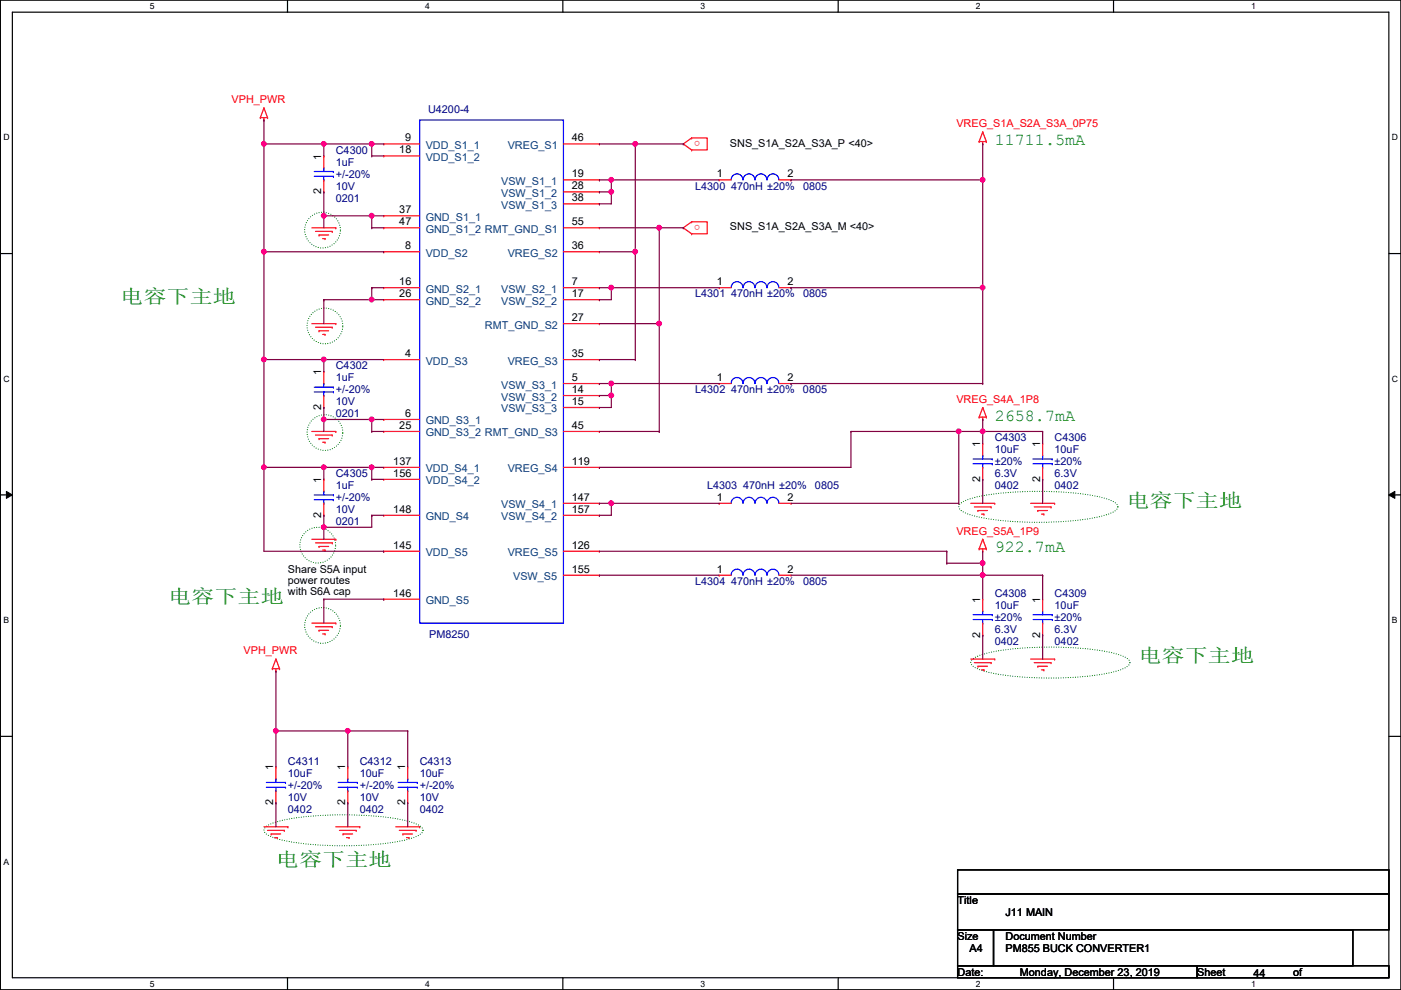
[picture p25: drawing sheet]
<svg xmlns="http://www.w3.org/2000/svg" width="297mm" height="210mm" viewBox="0 0 297 210" stroke-linecap="round" stroke-linejoin="round" font-family="sans-serif">
<defs><g id="words">
<g font-size="4.1" fill="#008000">
<text x="25.5" y="64.3">电电下下下</text>
<text x="238.8" y="107.4">电电下下下</text>
<text x="35.6" y="127.8">电电下下下</text>
<text x="241.4" y="140.5">电电下下下</text>
<text x="58.5" y="183.6">电电下下下</text>
</g>
<g font-size="3.6" fill="#008000">
<text x="210.9" y="30.8">11711.5mA</text>
<text x="210.9" y="89.2">2658.7mA</text>
<text x="210.9" y="117.1">922.7mA</text>
</g>
<g font-size="2.3" fill="#f00">
<text x="49.1" y="21.9">VPH_PWR</text>
<text x="148.4" y="29.9" transform="rotate(180 148.4 29.9)">o</text>
<text x="202.8" y="27">VREG_S1A_S2A_S3A_0P75</text>
<text x="148.4" y="47.7" transform="rotate(180 148.4 47.7)">o</text>
<text x="202.8" y="85.4">VREG_S4A_1P8</text>
<text x="202.8" y="113.4">VREG_S5A_1P9</text>
<text x="51.6" y="138.8">VPH_PWR</text>
</g>
<g font-size="2.3" fill="#000080">
<text x="90.8" y="24">U4200-4</text>
<text x="71.2" y="32.6">C4300</text>
<text x="71.2" y="35.1">1uF</text>
<text x="71.2" y="40.2">10V</text>
<text x="71.2" y="37.7">+/-20%</text>
<text x="147.4" y="40.2">L4300 470nH ±20%</text>
<text x="170.3" y="40.2">0805</text>
<text x="71.2" y="42.8">0201</text>
<text x="147.4" y="63.1">L4301 470nH ±20%</text>
<text x="170.3" y="63.1">0805</text>
<text x="71.2" y="78.3">C4302</text>
<text x="71.2" y="80.9">1uF</text>
<text x="71.2" y="83.4">+/-20%</text>
<text x="147.4" y="83.4">L4302 470nH ±20%</text>
<text x="170.3" y="83.4">0805</text>
<text x="71.2" y="88.5">0201</text>
<text x="71.2" y="85.9">10V</text>
<text x="210.9" y="93.6">C4303</text>
<text x="223.6" y="93.6">C4306</text>
<text x="71.2" y="101.2">C4305</text>
<text x="210.9" y="96.1">10uF</text>
<text x="210.9" y="101.2">6.3V</text>
<text x="210.9" y="98.6">±20%</text>
<text x="223.6" y="96.1">10uF</text>
<text x="223.6" y="101.2">6.3V</text>
<text x="223.6" y="98.6">±20%</text>
<text x="71.2" y="103.7">1uF</text>
<text x="71.2" y="106.3">+/-20%</text>
<text x="149.9" y="103.7">L4303 470nH ±20%</text>
<text x="172.8" y="103.7">0805</text>
<text x="210.9" y="103.7">0402</text>
<text x="223.6" y="103.7">0402</text>
<text x="71.2" y="111.3">0201</text>
<text x="71.2" y="108.8">10V</text>
<text x="147.4" y="124">L4304 470nH ±20%</text>
<text x="170.3" y="124">0805</text>
<text x="210.9" y="126.6">C4308</text>
<text x="210.9" y="129.1">10uF</text>
<text x="210.9" y="131.7">±20%</text>
<text x="223.6" y="126.6">C4309</text>
<text x="223.6" y="129.1">10uF</text>
<text x="223.6" y="131.7">±20%</text>
<text x="91" y="135.2">PM8250</text>
<text x="210.9" y="136.7">0402</text>
<text x="210.9" y="134.2">6.3V</text>
<text x="223.6" y="136.7">0402</text>
<text x="223.6" y="134.2">6.3V</text>
<text x="61" y="162.1">C4311</text>
<text x="61" y="164.7">10uF</text>
<text x="61" y="167.2">+/-20%</text>
<text x="76.3" y="162.1">C4312</text>
<text x="76.3" y="164.7">10uF</text>
<text x="76.3" y="167.2">+/-20%</text>
<text x="89" y="162.1">C4313</text>
<text x="89" y="164.7">10uF</text>
<text x="89" y="167.2">+/-20%</text>
<text x="61" y="172.3">0402</text>
<text x="61" y="169.8">10V</text>
<text x="76.3" y="172.3">0402</text>
<text x="76.3" y="169.8">10V</text>
<text x="89" y="172.3">0402</text>
<text x="89" y="169.8">10V</text>
</g>
<g font-size="2.3">
<text x="85.9" y="30">9</text>
<text x="121.2" y="30">46</text>
<text x="68.1" y="33.8" transform="rotate(-90 68.1 33.8)">1</text>
<text x="84.7" y="32.5">18</text>
<text x="154.8" y="31.1">SNS_S1A_S2A_S3A_P &lt;40&gt;</text>
<text x="68.1" y="41.2" transform="rotate(-90 68.1 41.2)">2</text>
<text x="121.2" y="37.6">19</text>
<text x="121.2" y="40.1">28</text>
<text x="152" y="37.6">1</text>
<text x="167" y="37.6">2</text>
<text x="84.7" y="45.2">37</text>
<text x="84.7" y="47.8">47</text>
<text x="121.2" y="42.7">38</text>
<text x="121.2" y="47.8">55</text>
<text x="85.9" y="52.8">8</text>
<text x="121.2" y="52.8">36</text>
<text x="154.8" y="48.9">SNS_S1A_S2A_S3A_M &lt;40&gt;</text>
<text x="84.7" y="60.5">16</text>
<text x="84.7" y="63">26</text>
<text x="121.2" y="63">17</text>
<text x="121.2" y="60.5">7</text>
<text x="152" y="60.5">1</text>
<text x="167" y="60.5">2</text>
<text x="121.2" y="68.1">27</text>
<text x="85.9" y="75.7">4</text>
<text x="121.2" y="75.7">35</text>
<text x="68.1" y="79.5" transform="rotate(-90 68.1 79.5)">1</text>
<text x="121.2" y="83.3">14</text>
<text x="121.2" y="80.8">5</text>
<text x="152" y="80.8">1</text>
<text x="167" y="80.8">2</text>
<text x="68.1" y="86.9" transform="rotate(-90 68.1 86.9)">2</text>
<text x="85.9" y="88.4">6</text>
<text x="121.2" y="85.9">15</text>
<text x="84.7" y="90.9">25</text>
<text x="121.2" y="90.9">45</text>
<text x="207.8" y="94.8" transform="rotate(-90 207.8 94.8)">1</text>
<text x="220.5" y="94.8" transform="rotate(-90 220.5 94.8)">1</text>
<text x="83.4" y="98.6">137</text>
<text x="83.4" y="101.1">156</text>
<text x="121.2" y="98.6">119</text>
<text x="68.1" y="102.4" transform="rotate(-90 68.1 102.4)">1</text>
<text x="121.2" y="106.2">147</text>
<text x="152" y="106.2">1</text>
<text x="167" y="106.2">2</text>
<text x="207.8" y="102.1" transform="rotate(-90 207.8 102.1)">2</text>
<text x="220.5" y="102.1" transform="rotate(-90 220.5 102.1)">2</text>
<text x="68.1" y="109.8" transform="rotate(-90 68.1 109.8)">2</text>
<text x="83.4" y="108.7">148</text>
<text x="121.2" y="108.7">157</text>
<text x="83.4" y="116.3">145</text>
<text x="121.2" y="116.3">126</text>
<text x="61" y="121.5">Share S5A input</text>
<text x="61" y="123.9">power routes</text>
<text x="121.2" y="121.4">155</text>
<text x="152" y="121.4">1</text>
<text x="167" y="121.4">2</text>
<text x="61" y="126.2">with S6A cap</text>
<text x="83.4" y="126.5">146</text>
<text x="207.8" y="127.8" transform="rotate(-90 207.8 127.8)">1</text>
<text x="220.5" y="127.8" transform="rotate(-90 220.5 127.8)">1</text>
<text x="207.8" y="135.2" transform="rotate(-90 207.8 135.2)">2</text>
<text x="220.5" y="135.2" transform="rotate(-90 220.5 135.2)">2</text>
<text x="57.9" y="163.4" transform="rotate(-90 57.9 163.4)">1</text>
<text x="73.2" y="163.4" transform="rotate(-90 73.2 163.4)">1</text>
<text x="85.9" y="163.4" transform="rotate(-90 85.9 163.4)">1</text>
<text x="57.9" y="170.7" transform="rotate(-90 57.9 170.7)">2</text>
<text x="73.2" y="170.7" transform="rotate(-90 73.2 170.7)">2</text>
<text x="85.9" y="170.7" transform="rotate(-90 85.9 170.7)">2</text>
<text x="203" y="191.6">Title</text>
<text x="213.2" y="194.1">J11 MAIN</text>
<text x="203" y="199.2">Size</text>
<text x="205.6" y="201.8">A4</text>
<text x="213.2" y="199.2">Document Number</text>
<text x="213.2" y="201.8">PM855 BUCK CONVERTER1</text>
<text x="203" y="206.8">Date:</text>
<text x="216.2" y="206.8">Monday, December 23, 2019</text>
<text x="253.8" y="206.8">Sheet</text>
<text x="265.8" y="207.1">44</text>
<text x="274.1" y="206.8">of</text>
</g>
<g font-size="2.3" fill="#004080">
<text x="90.3" y="31.6">VDD_S1_1</text>
<text x="90.3" y="34.1">VDD_S1_2</text>
<text x="107.6" y="31.6">VREG_S1</text>
<text x="106.3" y="39.2">VSW_S1_1</text>
<text x="106.3" y="41.7">VSW_S1_2</text>
<text x="90.3" y="46.8">GND_S1_1</text>
<text x="106.3" y="44.3">VSW_S1_3</text>
<text x="90.3" y="49.4">GND_S1_2 RMT_GND_S1</text>
<text x="90.3" y="54.4">VDD_S2</text>
<text x="107.6" y="54.4">VREG_S2</text>
<text x="90.3" y="62.1">GND_S2_1</text>
<text x="90.3" y="64.6">GND_S2_2</text>
<text x="106.3" y="64.6">VSW_S2_2</text>
<text x="106.3" y="62.1">VSW_S2_1</text>
<text x="102.8" y="69.7">RMT_GND_S2</text>
<text x="90.3" y="77.3">VDD_S3</text>
<text x="107.6" y="77.3">VREG_S3</text>
<text x="106.3" y="82.4">VSW_S3_1</text>
<text x="90.3" y="90">GND_S3_1</text>
<text x="106.3" y="84.9">VSW_S3_2</text>
<text x="106.3" y="87.5">VSW_S3_3</text>
<text x="90.3" y="92.5">GND_S3_2 RMT_GND_S3</text>
<text x="90.3" y="100.2">VDD_S4_1</text>
<text x="107.6" y="100.2">VREG_S4</text>
<text x="90.3" y="102.7">VDD_S4_2</text>
<text x="106.3" y="107.8">VSW_S4_1</text>
<text x="90.3" y="110.3">GND_S4</text>
<text x="106.3" y="110.3">VSW_S4_2</text>
<text x="90.3" y="117.9">VDD_S5</text>
<text x="107.6" y="117.9">VREG_S5</text>
<text x="108.8" y="123">VSW_S5</text>
<text x="90.2" y="128.1">GND_S5</text>
</g>
<g font-size="1.8">
<text x="31.8" y="1.9">5</text>
<text x="90.1" y="1.9">4</text>
<text x="148.5" y="1.9">3</text>
<text x="206.9" y="1.9">2</text>
<text x="265.3" y="1.9">1</text>
<text x=".7" y="29.8">D</text>
<text x="295.1" y="29.8">D</text>
<text x=".7" y="80.9">C</text>
<text x="295.1" y="80.9">C</text>
<text x=".7" y="132.1">B</text>
<text x="295.1" y="132.1">B</text>
<text x=".7" y="183.3">A</text>
<text x="31.8" y="209.2">5</text>
<text x="90.1" y="209.2">4</text>
<text x="148.5" y="209.2">3</text>
<text x="206.9" y="209.2">2</text>
<text x="265.3" y="209.2">1</text>
</g>
</g></defs>
<path d="M.1 0h296.9v209.8h-296.9zM2.6 2.6h291.9v204.7h-291.9z" fill="none" stroke="#000" stroke-width=".25"/>
<g fill="#fff">
<path d="M31.8 .3h1v2h-1z"/>
<path d="M31.8 207.6h1v1.9h-1z"/>
</g>
<path d="M61 0v2.6M61 207.3v2.5" fill="none" stroke="#000" stroke-width=".25"/>
<g fill="#fff">
<path d="M90.1 .3h1v2h-1z"/>
<path d="M90.1 207.6h1v1.9h-1z"/>
</g>
<path d="M119.3 0v2.6M119.3 207.3v2.5" fill="none" stroke="#000" stroke-width=".25"/>
<g fill="#fff">
<path d="M148.5 .3h1v2h-1z"/>
<path d="M148.5 207.6h1v1.9h-1z"/>
</g>
<path d="M177.7 0v2.6M177.7 207.3v2.5" fill="none" stroke="#000" stroke-width=".25"/>
<g fill="#fff">
<path d="M206.9 .3h1v2h-1z"/>
<path d="M206.9 207.6h1v1.9h-1z"/>
</g>
<path d="M236.1 0v2.6M236.1 207.3v2.5" fill="none" stroke="#000" stroke-width=".25"/>
<g fill="#fff">
<path d="M265.3 .3h.9v2h-.9z"/>
<path d="M265.3 207.6h.9v1.9h-.9z"/>
<path d="M.7 28.2h1.3v1.9h-1.3z"/>
<path d="M295.1 28.2h1.3v1.9h-1.3z"/>
<path d="M.7 79.3h1.3v2h-1.3z"/>
<path d="M295.1 79.3h1.3v2h-1.3z"/>
</g>
<path d="M.1 53.8h2.5M294.5 53.8h2.5" fill="none" stroke="#000" stroke-width=".25"/>
<g fill="#fff">
<path d="M.7 130.5h1.2v2h-1.2z"/>
<path d="M295.1 130.5h1.2v2h-1.2z"/>
</g>
<path d="M.1 104.9h2.5M294.5 104.9h2.5" fill="none" stroke="#000" stroke-width=".25"/>
<path d="M1.4 104.2l1.2 .7-1.2 .8zM294.5 104.9l1.2-.7v1.5z" fill="#000"/>
<path d="M1.4 104.2l1.2 .7-1.2 .8zM294.5 104.9l1.2-.7v1.5z" fill="none" stroke="#000" stroke-width=".21"/>
<path d="M.7 181.7h1.2v2h-1.2z" fill="#fff"/>
<path d="M.1 156.1h2.5M294.5 156.1h2.5M203 184.4h91.5v5.1h-91.5zM203 189.5h91.5v7.6h-91.5zM203 197.1h7.6v7.7h-7.6zM210.6 197.1h76.2v7.7h-76.2zM203 204.8h50.8v2.5h-50.8zM253.8 204.8h40.7v2.5h-40.7z" fill="none" stroke="#000" stroke-width=".25"/>
<g fill="none" stroke="#008000" stroke-width=".25" stroke-dasharray="0 .5">
<path d="M203.7 106.7a20.7 20.7 0 0 1 9-2.2 69.3 69.3 0 0 1 21.7 1.2 4.6 4.6 0 0 1 2.5 1.4 1.13 1.13 0 0 1-.9 1.5 29.9 29.9 0 0 1-10.2 2 64.4 64.4 0 0 1-19.9-1.4 4.6 4.6 0 0 1-2.5-1.4l-.1-.4zM206.3 139.7a20.7 20.7 0 0 1 9-2.2 69.3 69.3 0 0 1 21.6 1.2 4.6 4.6 0 0 1 2.5 1.4 1.13 1.13 0 0 1-.8 1.5 29.9 29.9 0 0 1-10.2 2 64.4 64.4 0 0 1-20-1.4 4.6 4.6 0 0 1-2.5-1.4l-.1-.3zM56.4 175.3a20.7 20.7 0 0 1 9-2.2 69.3 69.3 0 0 1 21.7 1.2 4.6 4.6 0 0 1 2.5 1.3 1.13 1.13 0 0 1-.9 1.5 29.9 29.9 0 0 1-10.2 2 64.4 64.4 0 0 1-19.9-1.3 4.6 4.6 0 0 1-2.5-1.4l-.1-.4z"/>
<circle cx="68.4" cy="48.8" r="3.8"/>
<circle cx="68.9" cy="69.1" r="3.8"/>
<circle cx="68.9" cy="91.7" r="3.8"/>
<circle cx="67.4" cy="115.6" r="3.8"/>
<circle cx="68.4" cy="132.6" r="3.8"/>
</g>
<g fill="none" stroke="#f00" stroke-width=".25">
<path d="M55.2 24.9h.1M55.2 24.9h1.5M56 25.4h.1M56 22.9h.1M56 24.9v.5M56 22.9l.7 2M56 22.9l-.8 2M56.7 24.9h.1M68.7 33.1h.1M68.7 33.1v2.5M68.7 38.1v2.6M81.4 30.5h.1"/>
<path d="M81.4 33.1h.1M81.4 30.5h7.6M81.4 33.1h7.6M119.5 30.5h7.6M119.5 38.1h7.6M127.1 30.5h.1M127.1 38.1h.1M146.6 31.8h.1M146.6 29.3h.1M146.6 29.3h3.3v2.5h-3.3M146.6 29.3l-1.7 1.2 1.7 1.3M152.5 38.1h.1"/>
<path d="M152.5 38.1h2.5M165.2 38.1h2.5M167.7 38.1h.1M207.6 30h.1M207.6 30h1.5M208.4 30.5h.1M208.4 28h.1M208.4 30v.5M208.4 28l.7 2M208.4 28l-.8 2M209.1 30h.1M66.1 48.3h5.1"/>
<path d="M66.9 49.1h3.5M67.6 49.8h.1M67.6 49.8h2.1M68.4 50.6h.5M68.7 40.7h.1M68.9 50.6h.1M70.4 49.1h.1M71.2 48.3h.1M81.4 45.8h.1M81.4 48.3h.1M81.4 53.4h.1M81.4 48.3h7.6"/>
<path d="M81.4 45.8h7.6M81.4 53.4h7.6M119.5 48.3h7.6M119.5 53.4h7.6M119.5 40.7h7.6M119.5 43.2h7.6M127.1 40.7h.1M127.1 43.2h.1M127.1 48.3h.1M127.1 53.4h.1M146.6 49.6h.1M146.6 47h.1"/>
<path d="M146.6 47h3.3v2.6h-3.3M146.6 47l-1.7 1.3 1.7 1.3M66.1 68.6h5.1M66.9 69.4h3.5M67.6 70.1h.1M67.6 70.1h2.1M68.4 70.9h.5M68.7 78.8h.1M68.7 78.8v2.5M68.9 70.9h.1M70.4 69.4h.1M71.2 68.6h.1"/>
<path d="M81.4 76.2h.1M81.4 76.2h7.6M81.4 61h.1M81.4 63.5h.1M81.4 61h7.6M81.4 63.5h7.6M119.5 61h7.6M119.5 68.6h7.6M119.5 63.5h7.6M119.5 76.2h7.6M127.1 61h.1M127.1 63.5h.1"/>
<path d="M127.1 68.6h.1M127.1 76.2h.1M152.5 61h.1M152.5 61h2.5M165.2 61h2.5M167.7 61h.1M66.1 91.5h5.1M66.9 92.2h3.5M67.6 93h.1M67.6 93h2.1M68.4 93.8h.5M68.7 86.4h.1"/>
<path d="M68.7 83.9v2.5M68.9 93.8h.1M70.4 92.2h.1M71.2 91.5h.1M81.4 88.9h.1M81.4 91.5h.1M81.4 99.1h.1M81.4 91.5h7.6M81.4 88.9h7.6M81.4 99.1h7.6M119.5 81.3h7.6M119.5 91.5h7.6"/>
<path d="M119.5 99.1h7.6M119.5 83.9h7.6M119.5 86.4h7.6M127.1 81.3h.1M127.1 83.9h.1M127.1 86.4h.1M127.1 91.5h.1M127.1 99.1h.1M152.5 81.3h.1M152.5 81.3h2.5M165.2 81.3h2.5M167.7 81.3h.1"/>
<path d="M207.6 88.4h.1M207.6 88.4h1.5M208.4 94h.1M208.4 94v2.6M208.4 99.1v2.5M208.4 88.9h.1M208.4 86.4h.1M208.4 88.4v.5M208.4 86.4l.7 2M208.4 86.4l-.8 2M209.1 88.4h.1M221.1 94h.1"/>
<path d="M221.1 94v2.6M221.1 99.1v2.5M66.1 114.3h5.1M66.9 115.1h3.5M67.6 115.9h.1M67.6 115.9h2.1M68.4 116.6h.5M68.7 101.6h.1M68.7 109.3h.1M68.7 101.6v2.6M68.7 106.7v2.6M68.9 116.6h.1"/>
<path d="M70.4 115.1h.1M71.2 114.3h.1M81.4 101.6h.1M81.4 109.3h.1M81.4 116.9h.1M81.4 101.6h7.6M81.4 109.3h7.6M81.4 116.9h7.6M119.5 106.7h7.6M119.5 109.3h7.6M119.5 116.9h7.6M127.1 106.7h.1"/>
<path d="M127.1 109.3h.1M127.1 116.9h.1M152.5 106.7h.1M152.5 106.7h2.5M165.2 106.7h2.5M167.7 106.7h.1M205.8 106.7h5.1M206.6 107.5h3.5M207.3 108.2h.1M207.3 108.2h2.1M207.6 116.4h.1M207.6 116.4h1.5"/>
<path d="M208.1 109h.5M208.4 101.6h.1M208.4 116.9h.1M208.4 114.3h.1M208.4 116.4v.5M208.4 114.3l.7 2.1M208.4 114.3l-.8 2.1M208.6 109h.1M209.1 116.4h.1M210.1 107.5h.1M210.9 106.7h.1M218.5 106.7h5.1"/>
<path d="M219.3 107.5h3.5M220 108.2h.1M220 108.2h2.1M220.8 109h.5M221.1 101.6h.1M221.3 109h.1M222.8 107.5h.1M223.6 106.7h.1M58.5 139.7h.1M58.5 139.7l.8 2.1M58.5 139.7l-.8 2.1M66.1 132.1h5.1"/>
<path d="M66.9 132.9h3.5M67.6 133.6h.1M67.6 133.6h2.1M68.4 134.4h.5M68.9 134.4h.1M70.4 132.9h.1M71.2 132.1h.1M81.4 127h.1M81.4 127h7.6M119.5 122h7.6M127.1 122h.1M152.5 122h.1"/>
<path d="M152.5 122h2.5M165.2 122h2.5M167.7 122h.1M205.8 139.7h5.1M208.4 127h.1M208.4 134.7h.1M208.4 127v2.6M208.4 132.1v2.6M210.9 139.7h.1M218.5 139.7h5.1M221.1 127h.1M221.1 134.7h.1"/>
<path d="M221.1 127v2.6M221.1 132.1v2.6M223.6 139.7h.1M57.7 141.8h.1M57.7 141.8h1.6M58.5 142.3h.1M58.5 141.8v.5M59.3 141.8h.1M206.6 140.5h3.5M207.3 141.3h.1M207.3 141.3h2.1M208.1 142h.5"/>
<path d="M208.6 142h.1M210.1 140.5h.1M219.3 140.5h3.5M220 141.3h.1M220 141.3h2.1M220.8 142h.5M221.3 142h.1M222.8 140.5h.1M56 175.3h5M56.7 176.1h3.6M57.5 176.8h.1M57.5 176.8h2"/>
<path d="M58.2 177.6h.6M58.5 162.6h.1M58.5 170.2h.1M58.5 162.6v2.5M58.5 167.7v2.5M58.8 177.6h.1M60.3 176.1h.1M61 175.3h.1M71.2 175.3h5.1M72 176.1h3.5M72.7 176.8h.1M72.7 176.8h2.1"/>
<path d="M73.5 177.6h.5M73.7 162.6h.1M73.7 170.2h.1M73.7 162.6v2.5M73.7 167.7v2.5M74 177.6h.1M75.5 176.1h.1M76.3 175.3h.1M83.9 175.3h5.1M84.7 176.1h3.5M85.4 176.8h.1M85.4 176.8h2.1"/>
<path d="M86.2 177.6h.5M86.4 162.6h.1M86.4 170.2h.1M86.4 162.6v2.5M86.4 167.7v2.5M86.7 177.6h.1M88.2 176.1h.1M89 175.3h.1"/>
</g>
<g fill="none" stroke="#00f" stroke-width=".25">
<path d="M66.6 36.4h4.1M66.6 37.4h4.1M68.7 35.6h.1M68.7 38.1h.1M68.7 35.6v.8M68.7 37.4v.7M70.7 36.4h.1M70.7 37.4h.1M89 25.4h30.5v106.7h-30.5zM155 38.1a1.25 1.25 0 0 1 1.3-1.2 1.25 1.25 0 0 1 1.2 1.2M157.6 38.1a1.25 1.25 0 0 1 1.2-1.2 1.25 1.25 0 0 1 1.3 1.2 1.27 1.27 0 0 1 1.2-1.2 1.27 1.27 0 0 1 1.3 1.2 1.27 1.27 0 0 1 1.3-1.2 1.27 1.27 0 0 1 1.2 1.2M155 61a1.25 1.25 0 0 1 1.3-1.3 1.25 1.25 0 0 1 1.2 1.3"/>
<path d="M157.6 61a1.25 1.25 0 0 1 1.2-1.3 1.25 1.25 0 0 1 1.3 1.3 1.27 1.27 0 0 1 1.2-1.3 1.27 1.27 0 0 1 1.3 1.3 1.27 1.27 0 0 1 1.3-1.3 1.27 1.27 0 0 1 1.2 1.3M66.6 82.1h4.1M66.6 83.1h4.1M68.7 81.3h.1M68.7 83.9h.1M68.7 81.3v.8M68.7 83.1v.8M70.7 82.1h.1M70.7 83.1h.1M155 81.3a1.25 1.25 0 0 1 1.3-1.3 1.25 1.25 0 0 1 1.2 1.3 1.27 1.27 0 0 1 1.3-1.3 1.27 1.27 0 0 1 1.3 1.3 1.27 1.27 0 0 1 1.2-1.3 1.27 1.27 0 0 1 1.3 1.3 1.27 1.27 0 0 1 1.3-1.3 1.27 1.27 0 0 1 1.2 1.3M206.3 97.3h4.1M206.3 98.3h4.1"/>
<path d="M208.4 96.6h.1M208.4 99.1h.1M208.4 96.6v.7M208.4 98.3v.8M210.4 97.3h.1M210.4 98.3h.1M219 97.3h4.1M219 98.3h4.1M221.1 96.6h.1M221.1 99.1h.1M221.1 96.6v.7M221.1 98.3v.8"/>
<path d="M223.1 97.3h.1M223.1 98.3h.1M66.6 104.9h4.1M66.6 106h4.1M68.7 104.2h.1M68.7 106.7h.1M68.7 104.2v.7M68.7 106v.7M70.7 104.9h.1M70.7 106h.1M155 106.7a1.25 1.25 0 0 1 1.3-1.3 1.25 1.25 0 0 1 1.2 1.3 1.27 1.27 0 0 1 1.3-1.3 1.27 1.27 0 0 1 1.3 1.3 1.27 1.27 0 0 1 1.2-1.3 1.27 1.27 0 0 1 1.3 1.3 1.27 1.27 0 0 1 1.3-1.3 1.27 1.27 0 0 1 1.2 1.3M155 122a1.25 1.25 0 0 1 1.3-1.3 1.25 1.25 0 0 1 1.2 1.3"/>
<path d="M157.6 122a1.25 1.25 0 0 1 1.2-1.3 1.25 1.25 0 0 1 1.3 1.3 1.27 1.27 0 0 1 1.2-1.3 1.27 1.27 0 0 1 1.3 1.3 1.27 1.27 0 0 1 1.3-1.3 1.27 1.27 0 0 1 1.2 1.3M206.3 130.3h4.1M206.3 131.4h4.1M208.4 129.6h.1M208.4 132.1h.1M208.4 129.6v.7M208.4 131.4v.7M210.4 130.3h.1M210.4 131.4h.1M219 130.3h4.1M219 131.4h4.1M221.1 129.6h.1"/>
<path d="M221.1 132.1h.1M221.1 129.6v.7M221.1 131.4v.7M223.1 130.3h.1M223.1 131.4h.1M56.5 165.9h4M56.5 166.9h4M58.5 165.1h.1M58.5 167.7h.1M58.5 165.1v.8M58.5 166.9v.8M60.5 165.9h.1"/>
<path d="M60.5 166.9h.1M71.7 165.9h4.1M71.7 166.9h4.1M73.7 165.1h.1M73.7 167.7h.1M73.7 165.1v.8M73.7 166.9v.8M75.8 165.9h.1M75.8 166.9h.1M84.4 165.9h4.1M84.4 166.9h4.1M86.4 165.1h.1"/>
<path d="M86.4 167.7h.1M86.4 165.1v.8M86.4 166.9v.8M88.5 165.9h.1M88.5 166.9h.1"/>
</g>
<path d="M208.4 119.4h.1M208.4 116.9v2.5" fill="none" stroke="#800040" stroke-width=".25"/>
<circle cx="208.3" cy="119.4" r=".49" fill="#f0f"/>
<circle cx="208.3" cy="119.4" r=".49" fill="none" stroke="#f0f" stroke-width=".25"/>
<path d="M167.7 122h40.7M208.4 122h.1" fill="none" stroke="#800040" stroke-width=".25"/>
<circle cx="208.3" cy="121.9" r=".49" fill="#f0f"/>
<circle cx="208.3" cy="121.9" r=".49" fill="none" stroke="#f0f" stroke-width=".25"/>
<g fill="none" stroke="#800040" stroke-width=".25">
<path d="M127.1 99.1h.1M127.1 99.1h53.3M208.4 91.5h.1M208.4 91.5v2.5M208.4 91.5h12.7M127.1 116.9h73.6M167.7 106.7h35.6M200.7 116.9h.1M203.3 106.7h.1M208.4 101.6h.1M208.4 101.6v5.1M221.1 101.6h.1"/>
<path d="M221.1 101.6v5.1M127.1 122h.1M127.1 122h25.4M208.4 134.7h.1M208.4 122h.1M208.4 122h12.7M208.4 122v5M208.4 134.7v5M221.1 134.7h.1M221.1 122h.1M221.1 122v5M221.1 134.7v5"/>
</g>
<circle cx="208.3" cy="91.5" r=".49" fill="#f0f"/>
<circle cx="208.3" cy="91.5" r=".49" fill="none" stroke="#f0f" stroke-width=".25"/>
<path d="M56 25.4h.1M56 25.4v5.1M203.3 91.5h.1M203.3 91.5v15.2M208.4 88.9h.1M208.4 88.9v2.6h-5.1" fill="none" stroke="#800040" stroke-width=".25"/>
<circle cx="55.9" cy="30.5" r=".49" fill="#f0f"/>
<circle cx="55.9" cy="30.5" r=".49" fill="none" stroke="#f0f" stroke-width=".25"/>
<g fill="none" stroke="#800040" stroke-width=".25">
<path d="M56 30.5h.1M56 30.5h25.4M68.7 30.5h.1M68.7 30.5v2.6M78.8 33.1h.1M78.8 30.5h.1M78.8 33.1h2.6M78.8 30.5v2.6M127.1 76.2h.1M127.1 68.6h12.7M127.1 76.2h7.6M139.8 68.6h.1"/>
<path d="M127.1 91.5h12.7M139.8 91.5h.1"/>
</g>
<circle cx="78.8" cy="30.5" r=".49" fill="#f0f"/>
<circle cx="78.8" cy="30.5" r=".49" fill="none" stroke="#f0f" stroke-width=".25"/>
<circle cx="68.6" cy="30.5" r=".49" fill="#f0f"/>
<circle cx="68.6" cy="30.5" r=".49" fill="none" stroke="#f0f" stroke-width=".25"/>
<path d="M68.7 40.7h.1M68.7 45.8h.1M68.7 40.7v7.6M68.7 45.8h12.7M78.8 45.8h.1M78.8 48.3h.1M78.8 45.8v2.5M78.8 48.3h2.6" fill="none" stroke="#800040" stroke-width=".25"/>
<circle cx="78.8" cy="45.7" r=".49" fill="#f0f"/>
<circle cx="78.8" cy="45.7" r=".49" fill="none" stroke="#f0f" stroke-width=".25"/>
<circle cx="68.6" cy="45.7" r=".49" fill="#f0f"/>
<circle cx="68.6" cy="45.7" r=".49" fill="none" stroke="#f0f" stroke-width=".25"/>
<path d="M56 53.4h25.4M81.4 53.4h.1M68.7 63.5h.1M68.7 63.5v5.1M68.7 63.5h10.1" fill="none" stroke="#800040" stroke-width=".25"/>
<circle cx="78.8" cy="63.5" r=".49" fill="#f0f"/>
<circle cx="78.8" cy="63.5" r=".49" fill="none" stroke="#f0f" stroke-width=".25"/>
<path d="M56 76.2h.1M56 76.2h25.4M68.7 76.2h.1M78.8 61h.1M78.8 63.5h.1M78.8 61h2.6M78.8 61v2.5M78.8 63.5h2.6" fill="none" stroke="#800040" stroke-width=".25"/>
<circle cx="68.6" cy="76.2" r=".49" fill="#f0f"/>
<circle cx="68.6" cy="76.2" r=".49" fill="none" stroke="#f0f" stroke-width=".25"/>
<path d="M68.7 76.2h.1M68.7 76.2v2.6M68.7 86.4h.1M68.7 88.9h.1M68.7 86.4v5.1M68.7 88.9h12.7M78.8 88.9h.1M78.8 91.5h.1M78.8 88.9v2.6M78.8 91.5h2.6" fill="none" stroke="#800040" stroke-width=".25"/>
<circle cx="78.8" cy="88.9" r=".49" fill="#f0f"/>
<circle cx="78.8" cy="88.9" r=".49" fill="none" stroke="#f0f" stroke-width=".25"/>
<circle cx="68.6" cy="88.9" r=".49" fill="#f0f"/>
<circle cx="68.6" cy="88.9" r=".49" fill="none" stroke="#f0f" stroke-width=".25"/>
<path d="M56 99.1h.1M56 99.1h22.8M68.7 99.1h.1M68.7 99.1v2.5" fill="none" stroke="#800040" stroke-width=".25"/>
<circle cx="78.8" cy="99.1" r=".49" fill="#f0f"/>
<circle cx="78.8" cy="99.1" r=".49" fill="none" stroke="#f0f" stroke-width=".25"/>
<circle cx="68.6" cy="99.1" r=".49" fill="#f0f"/>
<circle cx="68.6" cy="99.1" r=".49" fill="none" stroke="#f0f" stroke-width=".25"/>
<path d="M68.7 109.3h.1M68.7 111.8h.1M68.7 109.3v5M68.7 111.8h10.1" fill="none" stroke="#800040" stroke-width=".25"/>
<circle cx="68.6" cy="111.8" r=".49" fill="#f0f"/>
<circle cx="68.6" cy="111.8" r=".49" fill="none" stroke="#f0f" stroke-width=".25"/>
<g fill="none" stroke="#800040" stroke-width=".25">
<path d="M56 30.5h.1M56 30.5v45.7M56 53.4h.1M78.8 99.1h.1M78.8 99.1v2.5M78.8 99.1h2.6M56 116.9h25.4M78.8 109.3h.1M78.8 101.6h.1M78.8 109.3h2.6M78.8 109.3v2.5M78.8 101.6h2.6"/>
<path d="M81.4 116.9h.1M68.7 127h.1M68.7 127v5.1M68.7 127h12.7M81.4 127h.1"/>
</g>
<circle cx="55.9" cy="76.2" r=".49" fill="#f0f"/>
<circle cx="55.9" cy="76.2" r=".49" fill="none" stroke="#f0f" stroke-width=".25"/>
<circle cx="55.9" cy="53.4" r=".49" fill="#f0f"/>
<circle cx="55.9" cy="53.4" r=".49" fill="none" stroke="#f0f" stroke-width=".25"/>
<path d="M56 76.2h.1M56 76.2v40.7M56 99.1h.1" fill="none" stroke="#800040" stroke-width=".25"/>
<circle cx="55.9" cy="99.1" r=".49" fill="#f0f"/>
<circle cx="55.9" cy="99.1" r=".49" fill="none" stroke="#f0f" stroke-width=".25"/>
<path d="M167.7 38.1h.1M208.4 30.5h.1M208.4 30.5v7.6h-40.7M58.5 155h.1M58.5 155h15.2M58.5 155v7.6M73.7 170.2h.1M73.7 170.2v5.1M86.4 170.2h.1M86.4 170.2v5.1" fill="none" stroke="#800040" stroke-width=".25"/>
<circle cx="58.5" cy="155" r=".49" fill="#f0f"/>
<circle cx="58.5" cy="155" r=".49" fill="none" stroke="#f0f" stroke-width=".25"/>
<path d="M58.5 142.3h.1M58.5 142.3v12.7M73.7 155h.1M73.7 155v7.6M86.4 155h.1M86.4 155v7.6" fill="none" stroke="#800040" stroke-width=".25"/>
<circle cx="73.7" cy="155" r=".49" fill="#f0f"/>
<circle cx="73.7" cy="155" r=".49" fill="none" stroke="#f0f" stroke-width=".25"/>
<path d="M208.4 38.1v22.9M208.4 61h.1M73.7 155h.1M73.7 155h12.7M58.5 170.2h.1M58.5 170.2v5.1" fill="none" stroke="#800040" stroke-width=".25"/>
<circle cx="208.3" cy="38.1" r=".49" fill="#f0f"/>
<circle cx="208.3" cy="38.1" r=".49" fill="none" stroke="#f0f" stroke-width=".25"/>
<circle cx="208.3" cy="61" r=".49" fill="#f0f"/>
<circle cx="208.3" cy="61" r=".49" fill="none" stroke="#f0f" stroke-width=".25"/>
<g fill="none" stroke="#800040" stroke-width=".25">
<path d="M127.1 38.1h.1M127.1 38.1h2.5M127.1 40.7h.1M127.1 43.2h.1M127.1 40.7h2.5M129.6 40.7h.1M129.6 40.7v2.5h-2.5M127.1 61h.1M127.1 61h25.4M129.6 61h.1M129.6 61v2.5M167.7 61h.1"/>
<path d="M167.7 61h40.7"/>
</g>
<circle cx="129.6" cy="61" r=".49" fill="#f0f"/>
<circle cx="129.6" cy="61" r=".49" fill="none" stroke="#f0f" stroke-width=".25"/>
<path d="M129.6 38.1h.1M129.6 38.1v2.6M127.1 63.5h.1M127.1 63.5h2.5" fill="none" stroke="#800040" stroke-width=".25"/>
<circle cx="129.6" cy="40.7" r=".49" fill="#f0f"/>
<circle cx="129.6" cy="40.7" r=".49" fill="none" stroke="#f0f" stroke-width=".25"/>
<path d="M129.6 38.1h.1M129.6 38.1h22.9" fill="none" stroke="#800040" stroke-width=".25"/>
<circle cx="129.6" cy="38.1" r=".49" fill="#f0f"/>
<circle cx="129.6" cy="38.1" r=".49" fill="none" stroke="#f0f" stroke-width=".25"/>
<path d="M208.4 61v20.3M127.1 81.3h.1M127.1 83.9h.1M127.1 81.3h2.5M127.1 83.9h2.5M167.7 81.3h.1M167.7 81.3h40.7M208.4 81.3h.1" fill="none" stroke="#800040" stroke-width=".25"/>
<circle cx="129.6" cy="83.8" r=".49" fill="#f0f"/>
<circle cx="129.6" cy="83.8" r=".49" fill="none" stroke="#f0f" stroke-width=".25"/>
<path d="M127.1 86.4h.1M129.6 83.9h.1M129.6 81.3h.1M129.6 81.3v5.1h-2.5M129.6 81.3h22.9" fill="none" stroke="#800040" stroke-width=".25"/>
<circle cx="129.6" cy="81.3" r=".49" fill="#f0f"/>
<circle cx="129.6" cy="81.3" r=".49" fill="none" stroke="#f0f" stroke-width=".25"/>
<path d="M127.1 106.7h.1M127.1 106.7h2.5M129.6 106.7h.1M129.6 106.7v2.6" fill="none" stroke="#800040" stroke-width=".25"/>
<circle cx="129.6" cy="106.7" r=".49" fill="#f0f"/>
<circle cx="129.6" cy="106.7" r=".49" fill="none" stroke="#f0f" stroke-width=".25"/>
<path d="M180.4 91.5h.1M180.4 91.5v7.6M180.4 91.5h22.9M203.3 91.5h.1M221.1 91.5h.1M221.1 91.5v2.5M127.1 109.3h.1M127.1 109.3h2.5M129.6 106.7h.1M129.6 106.7h22.9" fill="none" stroke="#800040" stroke-width=".25"/>
<circle cx="203.3" cy="91.5" r=".49" fill="#f0f"/>
<circle cx="203.3" cy="91.5" r=".49" fill="none" stroke="#f0f" stroke-width=".25"/>
<path d="M127.1 30.5h7.6M134.7 30.5h.1M200.7 119.4h.1M200.7 116.9v2.5M200.7 119.4h7.7M208.4 119.4h.1M208.4 119.4v2.6M208.4 122h.1" fill="none" stroke="#800040" stroke-width=".25"/>
<circle cx="134.7" cy="30.5" r=".49" fill="#f0f"/>
<circle cx="134.7" cy="30.5" r=".49" fill="none" stroke="#f0f" stroke-width=".25"/>
<path d="M134.7 30.5h.1M134.7 30.5v22.9M134.7 30.5h10.2M144.9 30.5h.1M127.1 48.3h12.7M127.1 53.4h7.6M134.7 53.4h.1M139.8 48.3h.1M139.8 48.3v20.3" fill="none" stroke="#800040" stroke-width=".25"/>
<circle cx="139.8" cy="68.6" r=".49" fill="#f0f"/>
<circle cx="139.8" cy="68.6" r=".49" fill="none" stroke="#f0f" stroke-width=".25"/>
<circle cx="139.8" cy="48.3" r=".49" fill="#f0f"/>
<circle cx="139.8" cy="48.3" r=".49" fill="none" stroke="#f0f" stroke-width=".25"/>
<path d="M134.7 53.4v22.8M139.8 48.3h5.1M144.9 48.3h.1M134.7 76.2h.1" fill="none" stroke="#800040" stroke-width=".25"/>
<circle cx="134.7" cy="53.4" r=".49" fill="#f0f"/>
<circle cx="134.7" cy="53.4" r=".49" fill="none" stroke="#f0f" stroke-width=".25"/>
<path d="M139.8 68.6v22.9M139.8 91.5h.1" fill="none" stroke="#800040" stroke-width=".25"/>
<circle cx="208.3" cy="119.4" r=".49" fill="#f0f"/>
<circle cx="208.3" cy="119.4" r=".49" fill="none" stroke="#f0f" stroke-width=".25"/>
<circle cx="208.3" cy="121.9" r=".49" fill="#f0f"/>
<circle cx="208.3" cy="121.9" r=".49" fill="none" stroke="#f0f" stroke-width=".25"/>
<circle cx="208.3" cy="91.5" r=".49" fill="#f0f"/>
<circle cx="208.3" cy="91.5" r=".49" fill="none" stroke="#f0f" stroke-width=".25"/>
<circle cx="55.9" cy="30.5" r=".49" fill="#f0f"/>
<circle cx="55.9" cy="30.5" r=".49" fill="none" stroke="#f0f" stroke-width=".25"/>
<circle cx="78.8" cy="30.5" r=".49" fill="#f0f"/>
<circle cx="78.8" cy="30.5" r=".49" fill="none" stroke="#f0f" stroke-width=".25"/>
<circle cx="68.6" cy="30.5" r=".49" fill="#f0f"/>
<circle cx="68.6" cy="30.5" r=".49" fill="none" stroke="#f0f" stroke-width=".25"/>
<circle cx="78.8" cy="45.7" r=".49" fill="#f0f"/>
<circle cx="78.8" cy="45.7" r=".49" fill="none" stroke="#f0f" stroke-width=".25"/>
<circle cx="68.6" cy="45.7" r=".49" fill="#f0f"/>
<circle cx="68.6" cy="45.7" r=".49" fill="none" stroke="#f0f" stroke-width=".25"/>
<circle cx="78.8" cy="63.5" r=".49" fill="#f0f"/>
<circle cx="78.8" cy="63.5" r=".49" fill="none" stroke="#f0f" stroke-width=".25"/>
<circle cx="68.6" cy="76.2" r=".49" fill="#f0f"/>
<circle cx="68.6" cy="76.2" r=".49" fill="none" stroke="#f0f" stroke-width=".25"/>
<circle cx="78.8" cy="88.9" r=".49" fill="#f0f"/>
<circle cx="78.8" cy="88.9" r=".49" fill="none" stroke="#f0f" stroke-width=".25"/>
<circle cx="68.6" cy="88.9" r=".49" fill="#f0f"/>
<circle cx="68.6" cy="88.9" r=".49" fill="none" stroke="#f0f" stroke-width=".25"/>
<circle cx="78.8" cy="99.1" r=".49" fill="#f0f"/>
<circle cx="78.8" cy="99.1" r=".49" fill="none" stroke="#f0f" stroke-width=".25"/>
<circle cx="68.6" cy="99.1" r=".49" fill="#f0f"/>
<circle cx="68.6" cy="99.1" r=".49" fill="none" stroke="#f0f" stroke-width=".25"/>
<circle cx="68.6" cy="111.8" r=".49" fill="#f0f"/>
<circle cx="68.6" cy="111.8" r=".49" fill="none" stroke="#f0f" stroke-width=".25"/>
<circle cx="55.9" cy="76.2" r=".49" fill="#f0f"/>
<circle cx="55.9" cy="76.2" r=".49" fill="none" stroke="#f0f" stroke-width=".25"/>
<circle cx="55.9" cy="53.4" r=".49" fill="#f0f"/>
<circle cx="55.9" cy="53.4" r=".49" fill="none" stroke="#f0f" stroke-width=".25"/>
<circle cx="55.9" cy="99.1" r=".49" fill="#f0f"/>
<circle cx="55.9" cy="99.1" r=".49" fill="none" stroke="#f0f" stroke-width=".25"/>
<circle cx="58.5" cy="155" r=".49" fill="#f0f"/>
<circle cx="58.5" cy="155" r=".49" fill="none" stroke="#f0f" stroke-width=".25"/>
<circle cx="73.7" cy="155" r=".49" fill="#f0f"/>
<circle cx="73.7" cy="155" r=".49" fill="none" stroke="#f0f" stroke-width=".25"/>
<circle cx="208.3" cy="38.1" r=".49" fill="#f0f"/>
<circle cx="208.3" cy="38.1" r=".49" fill="none" stroke="#f0f" stroke-width=".25"/>
<circle cx="208.3" cy="61" r=".49" fill="#f0f"/>
<circle cx="208.3" cy="61" r=".49" fill="none" stroke="#f0f" stroke-width=".25"/>
<circle cx="129.6" cy="61" r=".49" fill="#f0f"/>
<circle cx="129.6" cy="61" r=".49" fill="none" stroke="#f0f" stroke-width=".25"/>
<circle cx="129.6" cy="40.7" r=".49" fill="#f0f"/>
<circle cx="129.6" cy="40.7" r=".49" fill="none" stroke="#f0f" stroke-width=".25"/>
<circle cx="129.6" cy="38.1" r=".49" fill="#f0f"/>
<circle cx="129.6" cy="38.1" r=".49" fill="none" stroke="#f0f" stroke-width=".25"/>
<circle cx="129.6" cy="83.8" r=".49" fill="#f0f"/>
<circle cx="129.6" cy="83.8" r=".49" fill="none" stroke="#f0f" stroke-width=".25"/>
<circle cx="129.6" cy="81.3" r=".49" fill="#f0f"/>
<circle cx="129.6" cy="81.3" r=".49" fill="none" stroke="#f0f" stroke-width=".25"/>
<circle cx="129.6" cy="106.7" r=".49" fill="#f0f"/>
<circle cx="129.6" cy="106.7" r=".49" fill="none" stroke="#f0f" stroke-width=".25"/>
<circle cx="203.3" cy="91.5" r=".49" fill="#f0f"/>
<circle cx="203.3" cy="91.5" r=".49" fill="none" stroke="#f0f" stroke-width=".25"/>
<circle cx="134.7" cy="30.5" r=".49" fill="#f0f"/>
<circle cx="134.7" cy="30.5" r=".49" fill="none" stroke="#f0f" stroke-width=".25"/>
<circle cx="139.8" cy="68.6" r=".49" fill="#f0f"/>
<circle cx="139.8" cy="68.6" r=".49" fill="none" stroke="#f0f" stroke-width=".25"/>
<circle cx="139.8" cy="48.3" r=".49" fill="#f0f"/>
<circle cx="139.8" cy="48.3" r=".49" fill="none" stroke="#f0f" stroke-width=".25"/>
<circle cx="134.7" cy="53.4" r=".49" fill="#f0f"/>
<circle cx="134.7" cy="53.4" r=".49" fill="none" stroke="#f0f" stroke-width=".25"/>
<use href="#words"/>
</svg>
